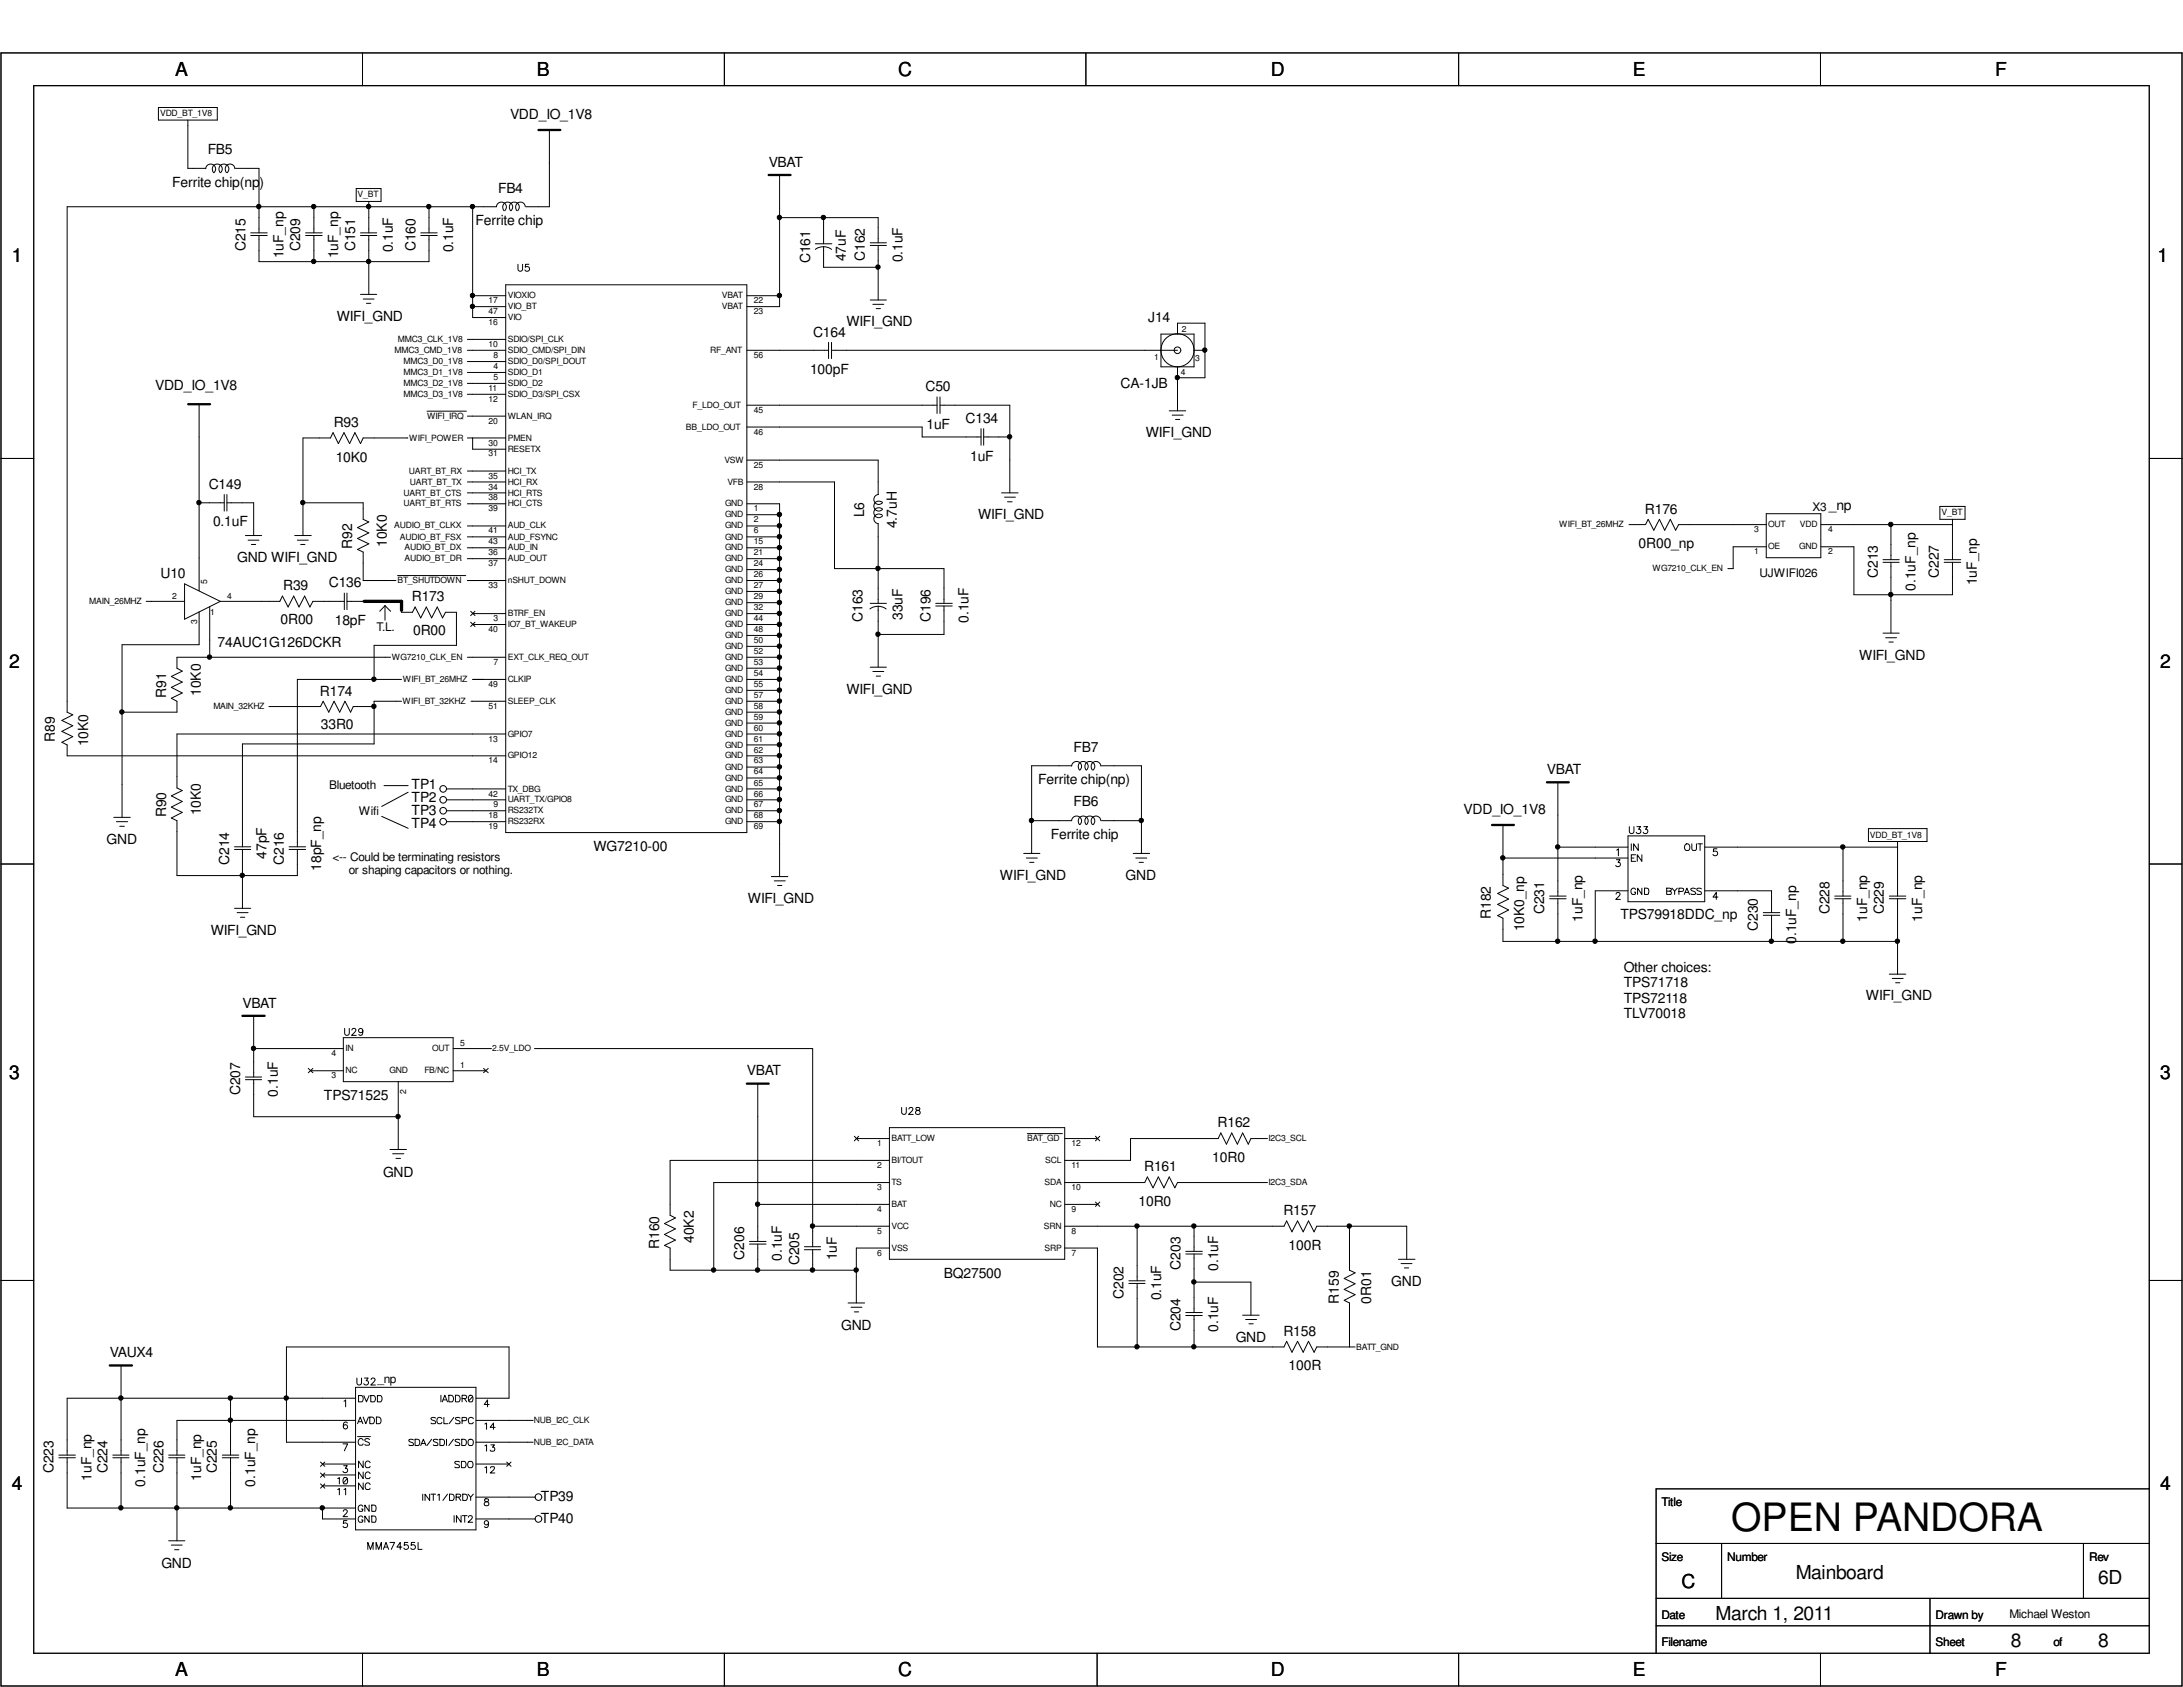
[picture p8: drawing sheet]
<svg xmlns="http://www.w3.org/2000/svg" width="279mm" height="216mm" viewBox="0 0 279 216" stroke-linecap="round" stroke-linejoin="round" font-family="sans-serif">
<defs><g id="words">
<text font-size="5" x="221.6" y="195.9">OPEN PANDORA</text>
<g font-size="2.5">
<text x="22.4" y="9.7">A</text>
<text x="68.7" y="9.7">B</text>
<text x="114.9" y="9.7">C</text>
<text x="162.6" y="9.7">D</text>
<text x="209" y="9.7">E</text>
<text x="255.4" y="9.7">F</text>
<text x="1.5" y="33.5">1</text>
<text x="276.1" y="33.5">1</text>
<text x="1.2" y="85.4">2</text>
<text x="276.5" y="85.4">2</text>
<text x="1.2" y="138">3</text>
<text x="276.5" y="138">3</text>
<text x="1.5" y="190.6">4</text>
<text x="276.5" y="190.6">4</text>
<text x="215.2" y="203.3">C</text>
<text x="229.8" y="202.1">Mainboard</text>
<text x="268.6" y="202.8">6D</text>
<text x="219.6" y="207.3">March 1, 2011</text>
<text x="22.4" y="214.5">A</text>
<text x="68.7" y="214.5">B</text>
<text x="114.9" y="214.5">C</text>
<text x="162.6" y="214.5">D</text>
<text x="209" y="214.5">E</text>
<text x="255.4" y="214.5">F</text>
<text x="257.3" y="210.8">8</text>
<text x="268.6" y="210.8">8</text>
</g>
<g font-size="1.8">
<text x="65.3" y="15.2">VDD_IO_1V8</text>
<text x="22.1" y="23.9">Ferrite chip(np)</text>
<text x="26.6" y="19.7">FB5</text>
<text x="98.4" y="21.3">VBAT</text>
<text x="60.9" y="28.8">Ferrite chip</text>
<text x="63.8" y="24.6">FB4</text>
<text x="31.4" y="32.1" transform="rotate(-90 31.4 32.1)">C215</text>
<text x="36.3" y="33.1" transform="rotate(-90 36.3 33.1)">1uF_np</text>
<text x="38.4" y="32.1" transform="rotate(-90 38.4 32.1)">C209</text>
<text x="43.3" y="33.1" transform="rotate(-90 43.3 33.1)">1uF_np</text>
<text x="45.5" y="32.1" transform="rotate(-90 45.5 32.1)">C151</text>
<text x="50.3" y="32.3" transform="rotate(-90 50.3 32.3)">0.1uF</text>
<text x="53.2" y="32.1" transform="rotate(-90 53.2 32.1)">C160</text>
<text x="58" y="32.3" transform="rotate(-90 58 32.3)">0.1uF</text>
<text x="103.7" y="33.7" transform="rotate(-90 103.7 33.7)">C161</text>
<text x="108.2" y="33.4" transform="rotate(-90 108.2 33.4)">47uF</text>
<text x="110.7" y="33.4" transform="rotate(-90 110.7 33.4)">C162</text>
<text x="115.5" y="33.6" transform="rotate(-90 115.5 33.6)">0.1uF</text>
<text x="43.1" y="41.1">WIFI_GND</text>
<text x="108.3" y="41.7">WIFI_GND</text>
<text x="146.9" y="41.2">J14</text>
<text x="103.7" y="47.9">100pF</text>
<text x="104.1" y="43.1">C164</text>
<text x="19.9" y="49.9">VDD_IO_1V8</text>
<text x="118.4" y="50.1">C50</text>
<text x="143.4" y="49.6">CA-1JB</text>
<text x="42.7" y="54.7">R93</text>
<text x="43" y="59.1">10K0</text>
<text x="118.6" y="54.9">1uF</text>
<text x="123.6" y="54.1">C134</text>
<text x="124.2" y="59">1uF</text>
<text x="146.6" y="55.9">WIFI_GND</text>
<text x="26.7" y="62.6">C149</text>
<text x="210.5" y="65.7">R176</text>
<text x="234.1" y="65.3">_np</text>
<text x="27.3" y="67.4">0.1uF</text>
<text x="30.4" y="71.9">GND WIFI_GND</text>
<text x="45.1" y="70.2" transform="rotate(-90 45.1 70.2)">R92</text>
<text x="49.5" y="70" transform="rotate(-90 49.5 70)">10K0</text>
<text x="110.6" y="66.2" transform="rotate(-90 110.6 66.2)">L6</text>
<text x="114.8" y="67.6" transform="rotate(-90 114.8 67.6)">4.7uH</text>
<text x="125.2" y="66.5">WIFI_GND</text>
<text x="209.7" y="70.1">0R00_np</text>
<text x="20.5" y="73.9">U10</text>
<text x="36.2" y="75.6">R39</text>
<text x="42.1" y="75.2">C136</text>
<text x="52.7" y="77">R173</text>
<text x="240.3" y="74" transform="rotate(-90 240.3 74)">C213</text>
<text x="245.2" y="75.6" transform="rotate(-90 245.2 75.6)">0.1uF_np</text>
<text x="248.2" y="74" transform="rotate(-90 248.2 74)">C227</text>
<text x="253" y="74.9" transform="rotate(-90 253 74.9)">1uF_np</text>
<text x="27.9" y="82.8">74AUC1G126DCKR</text>
<text x="35.9" y="79.8">0R00</text>
<text x="42.8" y="80">18pF</text>
<text x="52.9" y="81.2">0R00</text>
<text x="110.4" y="79.6" transform="rotate(-90 110.4 79.6)">C163</text>
<text x="115.5" y="79.3" transform="rotate(-90 115.5 79.3)">33uF</text>
<text x="119.1" y="79.6" transform="rotate(-90 119.1 79.6)">C196</text>
<text x="124" y="79.7" transform="rotate(-90 124 79.7)">0.1uF</text>
<text x="21.3" y="89.3" transform="rotate(-90 21.3 89.3)">R91</text>
<text x="25.7" y="89.1" transform="rotate(-90 25.7 89.1)">10K0</text>
<text x="40.9" y="89">R174</text>
<text x="108.3" y="88.8">WIFI_GND</text>
<text x="238" y="84.4">WIFI_GND</text>
<text x="7" y="94.9" transform="rotate(-90 7 94.9)">R89</text>
<text x="11.3" y="95.5" transform="rotate(-90 11.3 95.5)">10K0</text>
<text x="41.1" y="93.3">33R0</text>
<text x="52.7" y="101">TP1</text>
<text x="132.9" y="100.3">Ferrite chip(np)</text>
<text x="137.4" y="96.2">FB7</text>
<text x="198" y="99.1">VBAT</text>
<text x="13.6" y="108">GND</text>
<text x="21.3" y="104.6" transform="rotate(-90 21.3 104.6)">R90</text>
<text x="25.7" y="104.4" transform="rotate(-90 25.7 104.4)">10K0</text>
<text x="52.7" y="104.3">TP3</text>
<text x="52.7" y="102.7">TP2</text>
<text x="52.7" y="106">TP4</text>
<text x="134.5" y="107.4">Ferrite chip</text>
<text x="137.4" y="103.2">FB6</text>
<text x="187.3" y="104.2">VDD_IO_1V8</text>
<text x="29.3" y="110.7" transform="rotate(-90 29.3 110.7)">C214</text>
<text x="34.1" y="109.9" transform="rotate(-90 34.1 109.9)">47pF</text>
<text x="36.3" y="110.7" transform="rotate(-90 36.3 110.7)">C216</text>
<text x="41.1" y="111.4" transform="rotate(-90 41.1 111.4)">18pF_np</text>
<text x="75.9" y="109">WG7210-00</text>
<text x="128" y="112.6">WIFI_GND</text>
<text x="144.1" y="112.6">GND</text>
<text x="27" y="119.6">WIFI_GND</text>
<text x="95.7" y="115.5">WIFI_GND</text>
<text x="190.8" y="117.6" transform="rotate(-90 190.8 117.6)">R182</text>
<text x="195.1" y="119.2" transform="rotate(-90 195.1 119.2)">10K0_np</text>
<text x="197.7" y="117" transform="rotate(-90 197.7 117)">C231</text>
<text x="202.5" y="117.9" transform="rotate(-90 202.5 117.9)">1uF_np</text>
<text x="207.4" y="117.6">TPS79918DDC_np</text>
<text x="225" y="119.1" transform="rotate(-90 225 119.1)">C230</text>
<text x="234.1" y="117" transform="rotate(-90 234.1 117)">C228</text>
<text x="239" y="117.9" transform="rotate(-90 239 117.9)">1uF_np</text>
<text x="241.1" y="117" transform="rotate(-90 241.1 117)">C229</text>
<text x="246" y="117.9" transform="rotate(-90 246 117.9)">1uF_np</text>
<text x="207.8" y="124.3">Other choices:</text>
<text x="229.9" y="120.8" transform="rotate(-90 229.9 120.8)">0.1uF_np</text>
<text x="31" y="128.9">VBAT</text>
<text x="207.8" y="126.3">TPS71718</text>
<text x="207.8" y="128.3">TPS72118</text>
<text x="207.8" y="130.3">TLV70018</text>
<text x="238.8" y="128">WIFI_GND</text>
<text x="95.6" y="137.6">VBAT</text>
<text x="30.7" y="140.2" transform="rotate(-90 30.7 140.2)">C207</text>
<text x="35.6" y="140.3" transform="rotate(-90 35.6 140.3)">0.1uF</text>
<text x="41.4" y="140.8">TPS71525</text>
<text x="146.4" y="149.9">R161</text>
<text x="155.2" y="148.7">10R0</text>
<text x="155.8" y="144.3">R162</text>
<text x="49" y="150.6">GND</text>
<text x="145.7" y="154.3">10R0</text>
<text x="164.3" y="155.5">R157</text>
<text x="84.4" y="159.8" transform="rotate(-90 84.4 159.8)">R160</text>
<text x="88.8" y="159" transform="rotate(-90 88.8 159)">40K2</text>
<text x="95.2" y="161.2" transform="rotate(-90 95.2 161.2)">C206</text>
<text x="100.1" y="161.4" transform="rotate(-90 100.1 161.4)">0.1uF</text>
<text x="102.3" y="161.9" transform="rotate(-90 102.3 161.9)">C205</text>
<text x="107.1" y="161.3" transform="rotate(-90 107.1 161.3)">1uF</text>
<text x="164.9" y="159.9">100R</text>
<text x="120.8" y="163.5">BQ27500</text>
<text x="143.8" y="166.2" transform="rotate(-90 143.8 166.2)">C202</text>
<text x="148.6" y="166.4" transform="rotate(-90 148.6 166.4)">0.1uF</text>
<text x="151.1" y="162.5" transform="rotate(-90 151.1 162.5)">C203</text>
<text x="155.9" y="162.6" transform="rotate(-90 155.9 162.6)">0.1uF</text>
<text x="171.4" y="166.8" transform="rotate(-90 171.4 166.8)">R159</text>
<text x="175.5" y="166.8" transform="rotate(-90 175.5 166.8)">0R01</text>
<text x="178.1" y="164.6">GND</text>
<text x="14.1" y="173.7">VAUX4</text>
<text x="107.7" y="170.3">GND</text>
<text x="151.1" y="170.3" transform="rotate(-90 151.1 170.3)">C204</text>
<text x="155.9" y="170.5" transform="rotate(-90 155.9 170.5)">0.1uF</text>
<text x="158.2" y="171.8">GND</text>
<text x="164.3" y="170.9">R158</text>
<text x="164.9" y="175.4">100R</text>
<text x="6.9" y="188.6" transform="rotate(-90 6.9 188.6)">C223</text>
<text x="11.7" y="189.5" transform="rotate(-90 11.7 189.5)">1uF_np</text>
<text x="13.8" y="188.6" transform="rotate(-90 13.8 188.6)">C224</text>
<text x="18.6" y="190.2" transform="rotate(-90 18.6 190.2)">0.1uF_np</text>
<text x="20.9" y="188.6" transform="rotate(-90 20.9 188.6)">C226</text>
<text x="25.7" y="189.5" transform="rotate(-90 25.7 189.5)">1uF_np</text>
<text x="27.8" y="188.6" transform="rotate(-90 27.8 188.6)">C225</text>
<text x="32.6" y="190.2" transform="rotate(-90 32.6 190.2)">0.1uF_np</text>
<text x="69.2" y="192.1">TP39</text>
<text x="69.2" y="194.9">TP40</text>
<text x="20.7" y="200.7">GND</text>
</g>
<g font-size="1.5">
<text x="232" y="65.4">X3</text>
<text x="225.2" y="73.8">UJWIFI026</text>
<text x="48.2" y="80.8">T.L.</text>
<text x="42.1" y="100.9">Bluetooth</text>
<text x="45.9" y="104.3">Wifi</text>
<text x="42.5" y="110.2">&lt;-- Could be terminating resistors</text>
<text x="44.7" y="111.8">or shaping capacitors or nothing.</text>
<text x="48.3" y="177">_np</text>
<text x="212.6" y="192.8">Title</text>
<text x="212.6" y="199.8">Size</text>
<text x="221.1" y="199.8">Number</text>
<text x="267.4" y="199.8">Rev</text>
<text x="212.6" y="207.2">Date</text>
<text x="247.7" y="207.2">Drawn by</text>
<text x="257.2" y="207.1">Michael Weston</text>
<text x="212.6" y="210.7">Filename</text>
<text x="247.7" y="210.7">Sheet</text>
<text x="262.8" y="210.7">of</text>
</g>
<g font-size="1.1">
<text x="20.5" y="14.9">VDD_BT_1V8</text>
<text x="45.8" y="25.3">V_BT</text>
<text x="62.5" y="40.2">47</text>
<text x="62.5" y="41.6">16</text>
<text x="62.5" y="38.8">17</text>
<text x="65" y="39.6">VIO_BT</text>
<text x="65" y="41">VIO</text>
<text x="65" y="38.2">VIOXIO</text>
<text x="92.4" y="39.6">VBAT</text>
<text x="92.4" y="38.2">VBAT</text>
<text x="96.5" y="40.2">23</text>
<text x="96.5" y="38.8">22</text>
<text x="50.5" y="45.2">MMC3_CMD_1V8</text>
<text x="50.9" y="43.8">MMC3_CLK_1V8</text>
<text x="51.6" y="46.6">MMC3_D0_1V8</text>
<text x="62.5" y="44.4">10</text>
<text x="63.2" y="47.2">4</text>
<text x="63.2" y="45.8">8</text>
<text x="65" y="46.6">SDIO_D0/SPI_DOUT</text>
<text x="65" y="45.2">SDIO_CMD/SPI_DIN</text>
<text x="65" y="43.8">SDIO/SPI_CLK</text>
<text x="90.9" y="45.2">RF_ANT</text>
<text x="96.5" y="45.8">56</text>
<text x="147.7" y="46.1">1</text>
<text x="151.3" y="42.5">2</text>
<text x="153" y="46.2">3</text>
<text x="51.6" y="49.4">MMC3_D2_1V8</text>
<text x="51.6" y="48">MMC3_D1_1V8</text>
<text x="51.6" y="50.8">MMC3_D3_1V8</text>
<text x="54.7" y="53.6">WIFI_IRQ</text>
<text x="62.5" y="50">11</text>
<text x="62.5" y="51.4">12</text>
<text x="63.2" y="48.6">5</text>
<text x="65" y="48">SDIO_D1</text>
<text x="65" y="53.6">WLAN_IRQ</text>
<text x="65" y="49.4">SDIO_D2</text>
<text x="65" y="50.8">SDIO_D3/SPI_CSX</text>
<text x="88.6" y="52.2">F_LDO_OUT</text>
<text x="96.5" y="52.8">45</text>
<text x="151.1" y="48">4</text>
<text x="52.4" y="56.4">WIFI_POWER</text>
<text x="62.5" y="57">30</text>
<text x="62.5" y="58.4">31</text>
<text x="62.5" y="54.2">20</text>
<text x="65" y="56.4">PMEN</text>
<text x="65" y="57.8">RESETX</text>
<text x="87.8" y="55">BB_LDO_OUT</text>
<text x="92.7" y="59.2">VSW</text>
<text x="96.5" y="59.9">25</text>
<text x="96.5" y="55.6">46</text>
<text x="51.6" y="64.8">UART_BT_RTS</text>
<text x="51.6" y="63.4">UART_BT_CTS</text>
<text x="52.3" y="60.6">UART_BT_RX</text>
<text x="52.5" y="62">UART_BT_TX</text>
<text x="62.5" y="65.4">39</text>
<text x="62.5" y="61.3">35</text>
<text x="62.5" y="64.1">38</text>
<text x="62.5" y="62.7">34</text>
<text x="65" y="64.8">HCI_CTS</text>
<text x="65" y="60.6">HCI_TX</text>
<text x="65" y="63.4">HCI_RTS</text>
<text x="65" y="62">HCI_RX</text>
<text x="92.8" y="64.8">GND</text>
<text x="93.1" y="62">VFB</text>
<text x="96.5" y="65.4">1</text>
<text x="96.5" y="62.7">28</text>
<text x="248.5" y="66">V_BT</text>
<text x="50.5" y="67.6">AUDIO_BT_CLKX</text>
<text x="51.2" y="69">AUDIO_BT_FSX</text>
<text x="51.8" y="70.4">AUDIO_BT_DX</text>
<text x="51.8" y="71.8">AUDIO_BT_DR</text>
<text x="62.5" y="69.7">43</text>
<text x="62.5" y="68.2">41</text>
<text x="62.5" y="71.1">36</text>
<text x="65" y="69">AUD_FSYNC</text>
<text x="65" y="71.8">AUD_OUT</text>
<text x="65" y="67.6">AUD_CLK</text>
<text x="65" y="70.4">AUD_IN</text>
<text x="92.8" y="69">GND</text>
<text x="92.8" y="71.8">GND</text>
<text x="92.8" y="67.6">GND</text>
<text x="92.8" y="70.4">GND</text>
<text x="92.8" y="66.2">GND</text>
<text x="96.5" y="69.7">15</text>
<text x="96.5" y="68.2">6</text>
<text x="96.5" y="71.1">21</text>
<text x="96.5" y="66.8">2</text>
<text x="199.6" y="67.5">WIFI_BT_26MHZ</text>
<text x="224.5" y="70.9">1</text>
<text x="224.5" y="68.1">3</text>
<text x="226.3" y="70.3">OE</text>
<text x="226.3" y="67.5">OUT</text>
<text x="230.3" y="70.3">GND</text>
<text x="230.4" y="67.5">VDD</text>
<text x="234" y="70.9">2</text>
<text x="234" y="68.1">4</text>
<text x="11.4" y="77.3">MAIN_26MHZ</text>
<text x="22.1" y="76.7">2</text>
<text x="26.5" y="74.7" transform="rotate(-90 26.5 74.7)">5</text>
<text x="29.1" y="76.7">4</text>
<text x="50.9" y="74.6">BT_SHUTDOWN</text>
<text x="62.5" y="72.5">37</text>
<text x="62.5" y="75.3">33</text>
<text x="65" y="74.6">nSHUT_DOWN</text>
<text x="92.8" y="77.4">GND</text>
<text x="92.8" y="73.2">GND</text>
<text x="92.8" y="76">GND</text>
<text x="92.8" y="74.6">GND</text>
<text x="96.5" y="73.9">26</text>
<text x="96.5" y="76.7">29</text>
<text x="96.5" y="75.3">27</text>
<text x="96.5" y="72.5">24</text>
<text x="211.5" y="73.1">WG7210_CLK_EN</text>
<text x="25.2" y="79.8" transform="rotate(-90 25.2 79.8)">3</text>
<text x="26.9" y="78.7">1</text>
<text x="62.5" y="80.9">40</text>
<text x="63.2" y="79.5">3</text>
<text x="65" y="78.9">BTRF_EN</text>
<text x="65" y="80.3">IO7_BT_WAKEUP</text>
<text x="92.8" y="81.7">GND</text>
<text x="92.8" y="80.3">GND</text>
<text x="92.8" y="78.9">GND</text>
<text x="92.8" y="83.1">GND</text>
<text x="96.5" y="82.3">50</text>
<text x="96.5" y="78.1">32</text>
<text x="96.5" y="80.9">48</text>
<text x="96.5" y="79.5">44</text>
<text x="96.5" y="83.7">52</text>
<text x="50.2" y="84.5">WG7210_CLK_EN</text>
<text x="51.6" y="87.2">WIFI_BT_26MHZ</text>
<text x="62.5" y="87.9">49</text>
<text x="63.2" y="85.1">7</text>
<text x="65" y="84.5">EXT_CLK_REQ_OUT</text>
<text x="65" y="87.2">CLKIP</text>
<text x="92.8" y="85.9">GND</text>
<text x="92.8" y="88.7">GND</text>
<text x="92.8" y="84.5">GND</text>
<text x="92.8" y="87.2">GND</text>
<text x="96.5" y="86.5">54</text>
<text x="96.5" y="89.3">57</text>
<text x="96.5" y="85.1">53</text>
<text x="96.5" y="87.9">55</text>
<text x="27.3" y="90.8">MAIN_32KHZ</text>
<text x="51.5" y="90.1">WIFI_BT_32KHZ</text>
<text x="62.5" y="94.9">13</text>
<text x="62.5" y="90.7">51</text>
<text x="65" y="94.3">GPIO7</text>
<text x="65" y="90.1">SLEEP_CLK</text>
<text x="92.8" y="94.3">GND</text>
<text x="92.8" y="90.1">GND</text>
<text x="92.8" y="92.9">GND</text>
<text x="92.8" y="95.7">GND</text>
<text x="92.8" y="91.5">GND</text>
<text x="96.5" y="94.9">61</text>
<text x="96.5" y="90.7">58</text>
<text x="96.5" y="93.5">60</text>
<text x="96.5" y="92.1">59</text>
<text x="62.5" y="101.9">42</text>
<text x="62.5" y="97.7">14</text>
<text x="65" y="101.3">TX_DBG</text>
<text x="65" y="97.1">GPIO12</text>
<text x="92.8" y="98.5">GND</text>
<text x="92.8" y="101.3">GND</text>
<text x="92.8" y="97.1">GND</text>
<text x="92.8" y="99.9">GND</text>
<text x="96.5" y="99.1">64</text>
<text x="96.5" y="101.9">66</text>
<text x="96.5" y="97.7">63</text>
<text x="96.5" y="96.3">62</text>
<text x="96.5" y="100.5">65</text>
<text x="62.5" y="106.1">19</text>
<text x="62.5" y="104.7">18</text>
<text x="63.2" y="103.3">9</text>
<text x="65" y="102.7">UART_TX/GPIO8</text>
<text x="65" y="105.5">RS232RX</text>
<text x="65" y="104.1">RS232TX</text>
<text x="92.8" y="102.7">GND</text>
<text x="92.8" y="105.5">GND</text>
<text x="92.8" y="104.1">GND</text>
<text x="96.5" y="103.3">67</text>
<text x="96.5" y="106.1">69</text>
<text x="96.5" y="104.7">68</text>
<text x="239.3" y="107.2">VDD_BT_1V8</text>
<text x="42.4" y="135.2">4</text>
<text x="42.4" y="138">3</text>
<text x="44.2" y="134.5">IN</text>
<text x="44.2" y="137.3">NC</text>
<text x="49.9" y="137.3">GND</text>
<text x="54.3" y="137.3">FB/NC</text>
<text x="55.3" y="134.5">OUT</text>
<text x="58.9" y="133.9">5</text>
<text x="58.9" y="136.7">1</text>
<text x="63" y="134.5">2.5V_LDO</text>
<text x="52" y="140" transform="rotate(-90 52 140)">2</text>
<text x="112.3" y="146.7">1</text>
<text x="112.3" y="149.5">2</text>
<text x="114.1" y="146">BATT_LOW</text>
<text x="114.1" y="148.8">BI/TOUT</text>
<text x="131.5" y="146">BAT_GD</text>
<text x="133.8" y="148.8">SCL</text>
<text x="137.2" y="146.7">12</text>
<text x="137.2" y="149.5">11</text>
<text x="162.3" y="146">I2C3_SCL</text>
<text x="112.3" y="155.1">4</text>
<text x="112.3" y="152.3">3</text>
<text x="114.1" y="154.5">BAT</text>
<text x="114.1" y="151.6">TS</text>
<text x="133.7" y="151.6">SDA</text>
<text x="134.4" y="154.5">NC</text>
<text x="137.2" y="155.1">9</text>
<text x="137.2" y="152.3">10</text>
<text x="162.3" y="151.6">I2C3_SDA</text>
<text x="112.3" y="157.9">5</text>
<text x="112.3" y="160.7">6</text>
<text x="114.1" y="157.3">VCC</text>
<text x="114.1" y="160.1">VSS</text>
<text x="133.6" y="157.3">SRN</text>
<text x="133.7" y="160.1">SRP</text>
<text x="137.2" y="157.9">8</text>
<text x="137.2" y="160.7">7</text>
<text x="173.6" y="172.7">BATT_GND</text>
<text x="68.3" y="182.1">NUB_I2C_CLK</text>
<text x="68.3" y="184.9">NUB_I2C_DATA</text>
</g>
</g></defs>
<g fill="none" stroke="#000" stroke-width=".13">
<path d="M.1 6.8h279.2v209h-279.2zM4.3 11h270.8v200.6h-270.8zM20.3 13.8h7.5v1.6h-7.5zM24 15.4v6.1h2.3M46.4 6.8v4.2M70.3 16.6v9.9h-3M92.7 6.8v4.2M139 6.8v4.2M186.7 6.8v4.2M233 6.8v4.2M26.3 21.6a.63 .63 0 0 1 .9-.5 .63 .63 0 0 1 .2 1M27.3 22.1a.64 .64 0 0 1 0-.9 .64 .64 0 0 1 .9 0 .64 .64 0 0 1 0 .9"/>
<path d="M28.2 22.1a.64 .64 0 0 1 0-.9 .64 .64 0 0 1 .9 0 .64 .64 0 0 1 0 .9M30.1 21.6a.63 .63 0 0 0-.9-.5 .63 .63 0 0 0-.2 1M30.1 21.5h3v8.3M32.1 30.1h2.1M32.1 29.8h2.1M33.1 30.1v3.4h21.8v-3.4M39.1 30.1h2.1M39.1 29.8h2.1M40.2 26.5v3.3M40.2 30.1v3.4M45.6 24.1h3.2v1.7h-3.2zM46.1 30.1h2.1"/>
<path d="M46.1 29.8h2.1M46.1 37.7h2.1M46.5 38.3h1.4M46.9 38.8h.6M47.2 25.8v4M47.2 30.1v7.6M53.8 30.1h2.2M53.8 29.8h2.2M54.9 26.5v3.3M60.5 26.5v14.1h4.2M60.5 39.2h4.2M60.5 37.8h4.2"/>
<path d="M64.5 27a.64 .64 0 0 1 0-.9 .64 .64 0 0 1 .9 0 .64 .64 0 0 1 0 .9M64.6 27a.64 .64 0 0 0-.1-1.1 .64 .64 0 0 0-1 .6h-54.9v64.6l.7 .4-1.4 .7 1.4 .7-1.4 .7 1.4 .7-1.4 .7 .7 .3v1.4h56.1M64.7 36.4h30.9v70.2h-30.9zM65.4 27a.64 .64 0 0 1 0-.9 .64 .64 0 0 1 .9 0 .64 .64 0 0 1 0 .9M66.3 33.8v.7l.2 .2 .3-.1 .1-.8M67.2 26.5a.63 .63 0 0 0-.9-.6 .63 .63 0 0 0-.1 1.1M67.7 33.8h-.4l-.1 .4a.31 .31 0 0 1 .5 0 .31 .31 0 0 1-.1 .5 .31 .31 0 0 1-.4-.2M95.6 37.8h4.2M99.8 22.4v16.8h-4.2M99.8 27.9h12.6v3.2M104.4 31.9a1.76 1.76 0 0 1 2 0M104.4 31.2h2.1"/>
<path d="M105.4 27.9v3.3M105.4 31.5v2.7h7M111.4 31.4h2.1M111.4 31.1h2.1M111.4 38.4h2.1M111.7 38.9h1.4M112.1 39.5h.6M112.4 31.4v7M.1 58.7h4.2M25.5 51.7v23.9M52.2 56h-5.7l-.4 .8-.7-1.4-.7 1.4-.7-1.4-.7 1.4-.7-1.4-.3 .6h-3.5v12.5M54.7 52.6h5"/>
<path d="M59.8 56h4.9M59.8 53.3h4.9M59.8 49.1h4.9M59.8 47.7h4.9M59.8 43.4h4.9M59.8 44.8h4.9M59.8 46.3h4.9M59.8 50.5h4.9M60.5 56v1.5h4.2M95.6 54.7h22.4v1.2h7.6M95.6 44.8h10.4M95.6 58.9h16.8v4.4"/>
<path d="M95.6 51.9h24.3M106 43.8v2.1M106.4 44.8h44.3M106.4 43.8v2.1M119.9 50.8v2.1M120.3 51.9h8.9v11.2M120.3 50.8v2.1M125.6 54.9v2.1M125.9 55.9h3.3M125.9 54.9v2.1M148.6 42.8h4.2v4.1h-4.2zM149.6 52.6h2.2"/>
<path d="M150 53.1h1.4M150.5 53.7h.5M150.7 42.8v-1.4h3.5v6.9h-3.5M150.7 46.9v5.7M152.8 44.8h1.4M275.1 58.7h4.2M18.7 77h4.9M23.6 74.7l4.6 2.3-4.6 2.2zM25.5 64.3h3.2M25.5 78.3v4.2h-9.9v22.1M26.8 77.7v6.4M28.2 77h7.6l.4-.7 .7 1.4 .7-1.4 .7 1.4 .7-1.4 .7 1.4 .3-.7h4.1"/>
<path d="M28.7 63.3v2.1M29 64.3h3.5v4.2M29 63.3v2.1M31.4 68.5h2.1M31.7 69.1h1.4M32.2 69.7h.5M37.7 68.5h2.1M38.1 69.1h1.4M38.5 69.7h.5M38.8 64.3h7.7v2.2l.7 .3-1.4 .7 1.4 .7-1.4 .7 1.4 .7-1.4 .7 .7 .4v3.6h4.2M44.1 75.9v2.1M44.4 77h7v1.4h1.4l.3-.7 .7 1.4 .8-1.4 .6 1.4 .8-1.4 .6 1.4 .4-.7h1.4v4.2h-10.5v4.4"/>
<path d="M44.4 75.9v2.1M49.3 77.5l-.7 .7M49.3 77.5l.7 .7M49.3 77.5v1.9M50.9 73.7h8.7M59.8 74.3h4.9M59.8 70.1h4.9M59.8 68.7h4.9M59.8 64.5h4.9M59.8 60.3h4.9M59.8 61.7h4.9M59.8 71.5h4.9"/>
<path d="M59.8 63.1h4.9M59.8 67.3h4.9M60.2 78.2l.6 .6M60.2 79.6l.6 .6M60.5 78.5h4.2M60.5 79.9h4.2M60.8 78.2l-.6 .6M60.8 79.6l-.6 .6M95.6 74.3h4.2M95.6 61.7h11.2v11.1h14v4.4M95.6 70.1h4.2M95.6 68.7h4.2"/>
<path d="M95.6 64.5h4.2v47.7M95.6 71.5h4.2M95.6 67.3h4.2M95.6 77.1h4.2M95.6 72.9h4.2M95.6 78.5h4.2M95.6 79.9h4.2M95.6 75.7h4.2M95.6 65.9h4.2M111.3 77.9a1.76 1.76 0 0 1 2.1 0M111.4 77.2h2.1M112.4 67.1v10.1"/>
<path d="M112.4 77.6v7.8M112.4 63.3a.63 .63 0 0 0-.5 .9 .63 .63 0 0 0 1 .1M112.9 66a.63 .63 0 0 0-1 .1 .63 .63 0 0 0 .5 .9M112.9 65.2a.64 .64 0 0 0-.9-.1 .64 .64 0 0 0 0 1 .64 .64 0 0 0 .9-.1M112.9 64.3a.64 .64 0 0 0-.9 0 .64 .64 0 0 0 0 .9 .64 .64 0 0 0 .9 0M119.8 77.6h2.1M119.8 77.2h2.1M120.8 77.6v3.6h-8.4M128.2 63.1h2.1M128.6 63.6h1.4M128.9 64.2h.6M208.5 67.1h2.1l.3-.6 .8 1.4 .7-1.4 .7 1.4 .7-1.4 .7 1.4 .3-.8h11.3"/>
<path d="M226.1 70h-4.3v2.8h-.7M226.1 65.7h6.9v5.7h-6.9zM233 70h4.3v6.1h12.6v-4.1M233 67.1h16.9M241 72h2.1M241 71.6h2.1M242 67.1v4.5M242 72v9M248.3 64.8h3.2v1.7h-3.2zM248.8 72h2.2M248.8 71.6h2.2M249.9 66.5v5.1"/>
<path d="M34.4 90.4h6.6l.4-.7 .7 1.4 .7-1.4 .7 1.4 .7-1.4 .7 1.4 .3-.7h2.7M50 84.1h-27.4v1.4l.7 .4-1.4 .7 1.4 .7-1.4 .7 1.4 .7-1.4 .7 .7 .3v1.4h-7M51.4 89.7h-3.5v5.5h-16.9v13.2M51.4 87h-13.3v21.4M59.8 84.1h4.9M60.3 89.7h4.4M60.5 87h4.2M64.7 93.9h-42.1v6.9l.7 .4-1.4 .7 1.4 .7-1.4 .7 1.4 .7-1.4 .7 .7 .3v7.1h15.5v-3.4M95.6 91.1h4.2M95.6 89.7h4.2M95.6 87h4.2M95.6 84.1h4.2"/>
<path d="M95.6 93.9h4.2M95.6 98.2h4.2M95.6 85.5h4.2M95.6 81.3h4.2M95.6 96.7h4.2M95.6 92.5h4.2M95.6 88.3h4.2M95.6 95.3h4.2M95.6 99.6h4.2M95.6 82.7h4.2M111.4 85.4h2.1M111.7 85.9h1.4"/>
<path d="M112.1 86.5h.6M137.2 98a.63 .63 0 0 1 .9-.5 .63 .63 0 0 1 .1 1.1M137.2 98h-5.2v11.2M138.2 98.6a.64 .64 0 0 1 0-1 .64 .64 0 0 1 .9 0 .64 .64 0 0 1 0 1M139 98.6a.64 .64 0 0 1 0-1 .64 .64 0 0 1 .9 0 .64 .64 0 0 1 0 1M140.9 98a.63 .63 0 0 0-.9-.5 .63 .63 0 0 0-.2 1.1M141 98h5.1v11.2M241 81h2.1M241.3 81.6h1.4M241.8 82.2h.5M.1 110.6h4.2M14.6 104.6h2.1"/>
<path d="M14.9 105.2h1.4M15.3 105.7h.6M30 108.7h2.1M30 108.4h2.1M30 116.2h2.1M30.4 116.8h1.3M30.8 117.4h.5M31 108.7v7.5M37 108.7h2.1M37 108.4h2.1M48.9 104.5l3.3 1.5M49.1 100.5h3.1"/>
<path d="M52.2 101.4l-3.3 1.8M57.1 103.8h7.6M57.1 102.4h7.6M57.1 105.2h7.6M57.1 101h7.6M95.6 103.8h4.2M95.6 102.4h4.2M95.6 105.2h4.2M95.6 101h4.2M98.7 112.2h2.1M99.1 112.7h1.4M99.5 113.3h.6"/>
<path d="M131 109.2h2.1M131.4 109.8h1.4M131.8 110.4h.5M132 105h5.2a.63 .63 0 0 1 .9-.5 .63 .63 0 0 1 .1 1M138.2 105.5a.64 .64 0 0 1 0-.9 .64 .64 0 0 1 .9 0 .64 .64 0 0 1 0 .9M139 105.5a.64 .64 0 0 1 0-.9 .64 .64 0 0 1 .9 0 .64 .64 0 0 1 0 .9M140.9 105a.63 .63 0 0 0-.9-.5 .63 .63 0 0 0-.2 1M141 105h5.1M145 109.2h2.2M145.4 109.8h1.4M145.8 110.4h.5M192.4 105.6v7.7l.7 .4-1.4 .6 1.4 .8-1.4 .6 1.4 .8-1.4 .7 .7 .3v3h50.5"/>
<path d="M192.4 109.8h16M198.3 115h2.1M198.3 114.7h2.1M199.4 100.1v14.6M199.4 115v5.5M199.4 108.4h9M206.8 114.4l.2-.2h.2l.1 .2-.1 .3-.4 .4h.6M206.9 110h.4l-.2 .4a.3 .3 0 0 1 .2 .4 .3 .3 0 0 1-.5-.1M206.9 108.8l.2-.2v.9M208.4 114h-4.2v6.5M208.4 107h9.8v8.4h-9.8zM208.5 105.8v.6l.3 .3 .3-.1v-.8"/>
<path d="M208.8 109.8h.3M208.8 108v.8M209.3 113.8a.31 .31 0 0 0-.3-.1 .31 .31 0 0 0-.3 .3l.1 .3 .1 .2h.4v-.3h-.1M209.3 109.4h-.5v.8h.5M209.5 105.8h.5l-.3 .3a.3 .3 0 0 1 .2 .5 .3 .3 0 0 1-.5-.1M209.7 108v.8l-.6-.8v.8M210.1 113.7v.8l-.5-.8v.8M210.1 109.4v.8l-.6-.8v.8M210.4 105.8h.5l-.3 .3a.3 .3 0 0 1 .2 .5 .3 .3 0 0 1-.5-.1M210.5 113.7h.3a.5 .5 0 0 1 .1 .8h-.4zM213.3 113.7h.6v.3h-.2l.2 .2-.1 .3h-.5zM213.3 114h.4"/>
<path d="M214 113.7l.3 .3v.5M214.7 113.7l-.4 .3M214.9 114.1l.5-.1 .1-.1-.1-.2h-.5v.8M215.6 114.5l.3-.8 .3 .8M215.7 108.1l.1-.1a.44 .44 0 0 1 .5 .3 .44 .44 0 0 1-.2 .5h-.3h-.1l-.1-.3zM215.7 114.2h.4M216.5 108v.6l.2 .2h.3h.1v-.8M217 113.7h-.2h-.4l.1 .3 .4 .1 .1 .2-.1 .2h-.4l-.1-.1M217.3 108h.6M217.6 108v.8M217.8 113.7h-.2h-.4l.1 .3 .4 .1 .1 .2-.1 .2h-.4l-.1-.1M218.2 114h8.5v2.8"/>
<path d="M218.2 108.4h24.7M219.8 108.6h-.5v.4a.31 .31 0 0 1 .5 0 .31 .31 0 0 1-.1 .5 .31 .31 0 0 1-.5-.2M219.9 114.8h-.7l.5-.6v.9M225.7 117.1h2.1M225.7 116.8h2.1M226.7 117.1v3.4M234.8 115h2.1M234.8 114.7h2.1M235.9 108.4v6.3M235.9 115v5.5M239.1 106h7.5v1.7h-7.5zM241.8 115h2.1"/>
<path d="M241.8 114.7h2.1M242.9 107.7v7M242.9 115v9.7M275.1 110.6h4.2M31.4 138.2h2.1M31.4 137.8h2.1M32.5 134.2h11.4M32.5 130v7.8M32.5 138.2v4.7h18.5M39.5 136.7l.5 .6M39.8 137h4.1M40 136.7l-.5 .6"/>
<path d="M43.9 132.8h14.1v5.6h-14.1zM44.1 131.6v.6l.3 .3 .3-.1v-.8M45 131.8l.2-.2 .3 .1 .1 .1-.2 .3-.4 .4h.6M46.4 131.9a.28 .28 0 0 1-.3 .2 .28 .28 0 0 1-.1-.4 .28 .28 0 0 1 .4 0v.2a.42 .42 0 0 1-.3 .6l-.2-.1M51 138.4v8.7M58 134.2h4.9M58 137h4.2M61.9 136.7l.6 .6M62.5 136.7l-.6 .6M68.4 134.2h35.6v25.4M97 138.7v20.2M241.8 124.7h2.1"/>
<path d="M242.2 125.2h1.4M242.6 125.8h.6M49.9 147.1h2.1M50.2 147.7h1.5M50.7 148.3h.6M95.9 159.2h2.1M95.9 158.9h2.1M97 159.2v3.4M97 154.1h16.8M103 159.9h2M103 159.6h2M104 159.9v2.7"/>
<path d="M104 156.9h9.8M109.3 145.4l.6 .6M109.6 145.7h4.2M109.9 145.4l-.6 .6M113.8 148.5h-28v7l.6 .4-1.4 .7 1.4 .7-1.4 .7 1.4 .7-1.4 .7 .8 .3v2.9h23.8M113.8 159.7h-4.2v7.1M113.8 151.3h-22.4v11.3M113.8 144.3h22.5v16.9h-22.5zM115.4 141.7v.7l.3 .2 .3-.1v-.8M116.3 141.9l.2-.2 .3 .1v.1l-.1 .3-.4 .4h.6M117.3 141.8v.2l.3 .2 .2 .1a.3 .3 0 0 1-.3 .3 .3 .3 0 0 1-.3-.3l.1-.1 .4-.2v-.1a.33 .33 0 0 0-.4-.1zM131.5 145.1h4.5"/>
<path d="M136.3 159.7h4.2v12.7h23.8l.4-.7 .7 1.4 .7-1.4 .7 1.4 .7-1.4 .7 1.4 .3-.7h4.9M136.3 156.9h28l.4-.6 .7 1.3 .7-1.3 .7 1.3 .7-1.3 .7 1.3 .3-.7h11.5v4.3M136.3 151.3h10.2l.4-.7 .7 1.4 .7-1.4 .7 1.4 .6-1.4 .8 1.4 .3-.7h11.5M136.3 145.7h4.2M136.3 154.1h4.2M140.2 153.8l.6 .6M140.2 145.4l.6 .6M140.8 153.8l-.6 .6M140.8 145.4l-.6 .6M145.5 156.9v7M152.8 156.9v3.2M162.2 145.7h-2.1l-.3 .7-.8-1.4-.6 1.4-.8-1.4-.6 1.4-.7-1.4-.4 .7h-11.2v2.8h-8.4"/>
<path d="M172.7 156.9v5.7l.7 .3-1.4 .7 1.4 .7-1.4 .7 1.4 .7-1.4 .7 .7 .4v5.6M.1 163.9h4.2M15.5 174.8v11.4M29.5 178.9v7.3M44 179.3l.2-.1v.8M45.5 178.9h-36.9v7.3M45.5 177.5h15.4v18.3h-15.4zM45.7 176.4v.6l.2 .2 .3-.1 .1-.7M45.9 178.6h.4l.1 .1 .1 .4-.2 .3h-.4zM46.6 178.6l.3 .8 .3-.8M46.7 176.4h.4l-.2 .3a.3 .3 0 0 1 .2 .5 .3 .3 0 0 1-.5-.1M47.5 178.6h.4l.1 .1v.4l-.1 .3h-.4z"/>
<path d="M47.5 176.6l.2-.2h.2l.1 .1-.1 .3-.4 .4h.5M48.3 178.6h.4l.1 .1 .1 .4-.2 .3h-.4zM56.4 178.6v.8M56.6 179.4l.3-.8 .4 .8M56.7 179.2h.4M57.4 178.6h.3a.5 .5 0 0 1 .2 .8h-.5zM58.3 178.6h.3a.5 .5 0 0 1 .1 .8h-.4zM59.1 179l.5-.1 .1-.1v-.2h-.6v.8M59.4 179l.3 .4M60.1 178.6a.29 .29 0 0 1 .4 .1v.6l-.1 .1h-.3l-.2-.3zM60.5 178.7l-.5 .6M60.9 178.9h4.3v-6.5h-28.5v12.2h8.8"/>
<path d="M62.6 179.7h-.6l.4-.5v.8M108.5 166.8h2.2M108.9 167.3h1.4M109.3 167.9h.6M144.5 164.3h2.1M144.5 163.9h2.1M145.5 164.3v8.1M151.8 160.5h2.1M151.8 160.1h2.1M151.8 168.4h2.1M151.8 168h2.1M152.8 160.5v7.5"/>
<path d="M152.8 168.4v4M152.8 164.1h7.3v4.2M159 168.3h2.2M159.4 168.9h1.4M159.9 169.4h.5M179 161.2h2.1M179.3 161.7h1.4M179.7 162.3h.6M275.1 163.9h4.2M7.5 186.6h2.2M7.5 186.2h2.2M8.6 186.6v6.4h36.9"/>
<path d="M14.4 186.6h2.1M14.4 186.2h2.1M15.5 186.6v6.4M21.6 197.2h2.1M21.6 186.6h2.1M21.6 186.2h2.1M21.9 197.7h1.4M22.4 198.3h.5M22.6 186.6v10.6M28.4 186.6h2.2M28.4 186.2h2.2M29.5 186.6v6.4"/>
<path d="M41 189.9l.6 .6M41 187.1l.6 .6M41 188.5l.6 .6M41.3 193v1.4h4.2M41.3 190.2h4.2M41.3 188.8h4.2M41.3 187.4h4.2M41.6 189.9l-.6 .6M41.6 187.1l-.6 .6M41.6 188.5l-.6 .6M43.2 190.6l.2-.1v.8M43.2 189.2l.2-.1v.8"/>
<path d="M43.9 184.8h.6l-.4 .9M43.9 193.4l.2-.2 .3 .1v.1l-.1 .3-.4 .4h.6M44 187.6h.4l-.2 .3a.3 .3 0 0 1 .2 .5 .3 .3 0 0 1-.5-.1M44 190.6l.2-.1v.8M44 189.1h.4v.1l.1 .4-.1 .3h-.4l-.1-.1v-.4zM44.4 194.6h-.4l-.1 .4a.31 .31 0 0 1 .5 0 .31 .31 0 0 1 0 .5 .31 .31 0 0 1-.5-.2M44.4 182.1v-.1a.29 .29 0 0 0-.4 .2 .52 .52 0 0 0 .2 .7 .28 .28 0 0 0 .3-.3 .28 .28 0 0 0-.3-.3 .28 .28 0 0 0-.3 .3M44.4 189.2l-.5 .6M45.5 181.8h-22.9v4.4M45.8 182.2l.3-.8 .3 .8M45.8 183.9h1.6M45.9 181.9h.4"/>
<path d="M46.4 194.2a.31 .31 0 0 0-.3-.2 .31 .31 0 0 0-.3 .3l.1 .3 .1 .2h.4v-.3h-.1M46.4 192.8a.31 .31 0 0 0-.3-.2 .31 .31 0 0 0-.3 .3l.1 .4 .1 .1h.4v-.3h-.1M46.5 189.8v.8l-.6-.8v.8M46.5 181.4l.3 .8 .4-.8M46.5 184.3a.33 .33 0 0 0-.4-.2 .33 .33 0 0 0-.3 .3l.1 .4 .1 .2h.4l.1-.2M46.5 188.4v.8l-.6-.8v.8M46.5 187v.8l-.6-.8v.8M47.1 198.3v-.9l.3 .9 .4-.9v.9M47.2 194v.8l-.5-.8v.8M47.2 192.6v.8l-.5-.8v.8M47.3 184.2l-.2-.1-.4 .1 .1 .2 .4 .2 .1 .1-.1 .3h-.4l-.1-.1M47.3 181.4h.3a.5 .5 0 0 1 .2 .8h-.5z"/>
<path d="M47.4 190a.33 .33 0 0 0-.4-.2 .33 .33 0 0 0-.3 .3v.2l.2 .3h.3l.2-.1M47.4 188.6a.33 .33 0 0 0-.4-.2 .33 .33 0 0 0-.3 .3l.1 .4 .1 .1h.3l.2-.1M47.4 187.2a.33 .33 0 0 0-.4-.2 .33 .33 0 0 0-.3 .3l.1 .4 .1 .1h.3l.2-.1M47.6 194h.3a.5 .5 0 0 1 .1 .8h-.4zM47.6 192.6h.3a.5 .5 0 0 1 .1 .8h-.4zM48.1 198.3v-.9l.4 .9 .3-.9v.9M48.2 181.4h.3a.5 .5 0 0 1 .1 .8h-.4zM49.1 198.3l.3-.9 .3 .9M49.2 198h.4M49.9 197.4h.6l-.4 .9M51.4 198h-.6l.4-.6v.9M52.2 197.4h-.4l-.1 .4a.31 .31 0 0 1 .5 0 .31 .31 0 0 1-.1 .4 .31 .31 0 0 1-.4-.1"/>
<path d="M52.9 184.3l-.2-.1-.4 .1 .1 .2 .4 .2 .1 .1-.1 .2h-.4l-.1-.1M53.1 197.4h-.4l-.1 .4a.31 .31 0 0 1 .5 0 .31 .31 0 0 1-.1 .4 .31 .31 0 0 1-.4-.1M53.1 184.2h.3a.46 .46 0 0 1 .3 .4 .46 .46 0 0 1-.1 .4h-.5zM53.5 197.4v.9h.5M53.8 185l.4-.8 .3 .8M54 184.7h.4M54.1 191.2v.8M55 191.2v.8l-.6-.8v.8M55.2 191.2h.6M55.2 184.2l-.5 .8M55.5 191.2v.8M55.8 181.5l-.3-.1-.3 .1v.2l.5 .2 .1 .1-.1 .2h-.5v-.1"/>
<path d="M56 191.3l.2-.1v.8M56 184.3l-.2-.1-.3 .1v.2l.5 .2v.1v.2h-.5v-.1M56.3 184.2h.3a.46 .46 0 0 1 .3 .4 .46 .46 0 0 1-.2 .4h-.4zM56.6 181.6a.34 .34 0 0 0-.4-.2 .34 .34 0 0 0-.3 .3v.2l.2 .3h.3l.2-.2M56.8 181.4v.8h.5M57.1 184.2v.8M57.3 191.2l-.6 .8M57.5 191.2h.3a.46 .46 0 0 1 .3 .4 .46 .46 0 0 1-.1 .4h-.5zM58 184.2l-.6 .8M58.1 181.4l-.6 .8M58.1 194v.8M58.4 191.6h.5l.1-.3-.2-.1h-.4v.8"/>
<path d="M58.7 191.6l.3 .4M58.8 187.1l-.1-.1h-.4l-.1 .1 .1 .2 .4 .2 .1 .1-.1 .2h-.4l-.1-.1M58.8 184.3l-.2-.1-.3 .1v.2l.5 .2v.1v.2h-.5v-.1M58.9 181.5l-.2-.1-.4 .1 .1 .2 .4 .2 .1 .1-.1 .2h-.4l-.1-.1M59 194v.8l-.6-.8v.8M59.1 187h.4l.1 .1v.4l-.1 .3h-.4zM59.1 184.2h.3a.46 .46 0 0 1 .3 .4 .46 .46 0 0 1-.2 .4h-.4zM59.1 181.8h.5l.1-.1v-.3h-.6v.8M59.2 194h.6M59.2 191.2h.3a.46 .46 0 0 1 .3 .4 .46 .46 0 0 1-.2 .4h-.4zM59.5 194v.8M59.9 191.2l.3 .4v.4"/>
<path d="M59.9 194.2l.2-.2h.3l.1 .1-.2 .3-.4 .4h.6M59.9 187.1l.1-.1a.44 .44 0 0 1 .5 .3 .44 .44 0 0 1-.1 .5h-.4l-.1-.1v-.2zM60 184.3a.39 .39 0 0 1 .5 0 .39 .39 0 0 1 0 .5l-.1 .2h-.3l-.1-.1-.1-.2zM60.6 181.6a.34 .34 0 0 0-.4-.2 .34 .34 0 0 0-.3 .3v.2l.2 .3h.4l.1-.2M60.6 191.2l-.4 .4M60.9 181.8h7.3M60.9 184.6h7.3M60.9 191.6h7.6M60.9 194.4h7.6M60.9 187.4h4.3M62.1 182.2l.2-.1v.8M62.1 187.8l.2-.1v.8"/>
<path d="M62.1 191.9v.2l.3 .1 .2 .2a.3 .3 0 0 1-.3 .3 .3 .3 0 0 1-.3-.3l.1-.2 .4-.1v-.2a.33 .33 0 0 0-.4 0zM62.1 185l.2-.1v.8M62.5 194.9a.28 .28 0 0 1-.4 .2 .28 .28 0 0 1-.1-.4 .28 .28 0 0 1 .5 0v.2a.42 .42 0 0 1-.3 .6l-.2-.1M62.8 187.9l.1-.2h.3l.1 .1-.1 .3-.5 .4h.6M62.8 184.9h.5l-.3 .3 .3 .1v.2l-.1 .2h-.4l-.1-.1M63.4 182.7h-.7l.5-.6v.8M64.9 187.1l.5 .6M65.4 187.1l-.5 .6M212 197.5h63.1M220.3 197.5v7.1M266.7 197.5v7.1M275.1 190.5h-63.1v21.1"/>
<path d="M46.4 211.6v4.2M92.7 211.6v4.2M140.4 211.6v4.2M186.7 211.6v4.2M212 208.1h63.1M212 204.6h63.1M233 211.6v4.2M247 204.6v7"/>
<circle cx="33.1" cy="26.4" r=".29"/>
<circle cx="40.1" cy="33.5" r=".29"/>
<circle cx="40.1" cy="26.4" r=".29"/>
<circle cx="47.2" cy="26.4" r=".29"/>
<circle cx="47.2" cy="33.5" r=".29"/>
<circle cx="54.9" cy="26.4" r=".29"/>
<circle cx="60.5" cy="26.4" r=".29"/>
<circle cx="60.5" cy="39.2" r=".29"/>
<circle cx="60.5" cy="37.8" r=".29"/>
<circle cx="99.7" cy="27.8" r=".29"/>
<circle cx="99.7" cy="37.8" r=".29"/>
<circle cx="105.4" cy="27.8" r=".29"/>
<circle cx="112.4" cy="34.2" r=".29"/>
<circle cx="129.2" cy="55.9" r=".29"/>
<circle cx="150.7" cy="48.3" r=".29"/>
<circle cx="150.7" cy="44.8" r=".42"/>
<circle cx="150.7" cy="44.8" r="2.12"/>
<circle cx="154.2" cy="44.8" r=".29"/>
<circle cx="25.5" cy="64.3" r=".29"/>
<circle cx="38.7" cy="64.3" r=".29"/>
<circle cx="99.7" cy="70.1" r=".29"/>
<circle cx="99.7" cy="68.7" r=".29"/>
<circle cx="99.7" cy="67.3" r=".29"/>
<circle cx="99.7" cy="75.7" r=".29"/>
<circle cx="99.7" cy="78.5" r=".29"/>
<circle cx="99.7" cy="71.5" r=".29"/>
<circle cx="99.7" cy="65.8" r=".29"/>
<circle cx="99.7" cy="77.1" r=".29"/>
<circle cx="99.7" cy="74.3" r=".29"/>
<circle cx="99.7" cy="79.9" r=".29"/>
<circle cx="99.7" cy="72.9" r=".29"/>
<circle cx="112.4" cy="72.7" r=".29"/>
<circle cx="242" cy="67.1" r=".29"/>
<circle cx="242" cy="76.1" r=".29"/>
<circle cx="15.6" cy="91.1" r=".29"/>
<circle cx="26.8" cy="84.1" r=".29"/>
<circle cx="47.8" cy="90.4" r=".29"/>
<circle cx="47.8" cy="86.9" r=".29"/>
<circle cx="99.7" cy="89.7" r=".29"/>
<circle cx="99.7" cy="85.5" r=".29"/>
<circle cx="99.7" cy="82.7" r=".29"/>
<circle cx="99.7" cy="96.7" r=".29"/>
<circle cx="99.7" cy="81.3" r=".29"/>
<circle cx="99.7" cy="95.3" r=".29"/>
<circle cx="99.7" cy="91.1" r=".29"/>
<circle cx="99.7" cy="86.9" r=".29"/>
<circle cx="99.7" cy="92.5" r=".29"/>
<circle cx="99.7" cy="88.3" r=".29"/>
<circle cx="99.7" cy="84.1" r=".29"/>
<circle cx="99.7" cy="99.5" r=".29"/>
<circle cx="99.7" cy="98.1" r=".29"/>
<circle cx="99.7" cy="93.9" r=".29"/>
<circle cx="112.4" cy="81.2" r=".29"/>
<circle cx="31" cy="112" r=".29"/>
<circle cx="56.7" cy="101" r=".43"/>
<circle cx="56.7" cy="103.8" r=".43"/>
<circle cx="56.7" cy="102.4" r=".43"/>
<circle cx="56.7" cy="105.2" r=".43"/>
<circle cx="99.7" cy="102.3" r=".29"/>
<circle cx="99.7" cy="100.9" r=".29"/>
<circle cx="99.7" cy="103.7" r=".29"/>
<circle cx="99.7" cy="105.1" r=".29"/>
<circle cx="132" cy="105" r=".29"/>
<circle cx="146.1" cy="105" r=".29"/>
<circle cx="192.3" cy="109.8" r=".29"/>
<circle cx="199.4" cy="108.4" r=".29"/>
<circle cx="235.9" cy="108.4" r=".29"/>
<circle cx="32.4" cy="134.2" r=".29"/>
<circle cx="199.4" cy="120.5" r=".29"/>
<circle cx="204.1" cy="120.5" r=".29"/>
<circle cx="226.7" cy="120.5" r=".29"/>
<circle cx="235.9" cy="120.5" r=".29"/>
<circle cx="242.8" cy="120.5" r=".29"/>
<circle cx="50.9" cy="142.9" r=".29"/>
<circle cx="97" cy="154.1" r=".29"/>
<circle cx="104" cy="156.9" r=".29"/>
<circle cx="145.5" cy="156.9" r=".29"/>
<circle cx="152.8" cy="156.9" r=".29"/>
<circle cx="172.7" cy="156.9" r=".29"/>
<circle cx="15.5" cy="178.9" r=".29"/>
<circle cx="29.5" cy="178.9" r=".29"/>
<circle cx="36.6" cy="178.9" r=".29"/>
<circle cx="91.3" cy="162.5" r=".29"/>
<circle cx="97" cy="162.5" r=".29"/>
<circle cx="104" cy="162.5" r=".29"/>
<circle cx="109.6" cy="162.5" r=".29"/>
<circle cx="145.5" cy="172.4" r=".29"/>
<circle cx="152.8" cy="164.1" r=".29"/>
<circle cx="152.8" cy="172.4" r=".29"/>
<circle cx="15.5" cy="193" r=".29"/>
<circle cx="22.6" cy="193" r=".29"/>
<circle cx="29.5" cy="193" r=".29"/>
<circle cx="29.5" cy="181.8" r=".29"/>
<circle cx="41.2" cy="193" r=".29"/>
<circle cx="68.9" cy="194.4" r=".42"/>
<circle cx="68.9" cy="191.6" r=".42"/>
</g>
<g fill="#000">
<circle cx="33.1" cy="26.4" r=".29"/>
<circle cx="40.1" cy="33.5" r=".29"/>
<circle cx="40.1" cy="26.4" r=".29"/>
<circle cx="47.2" cy="26.4" r=".29"/>
<circle cx="47.2" cy="33.5" r=".29"/>
<circle cx="54.9" cy="26.4" r=".29"/>
<circle cx="60.5" cy="26.4" r=".29"/>
<circle cx="60.5" cy="39.2" r=".29"/>
<circle cx="60.5" cy="37.8" r=".29"/>
<circle cx="99.7" cy="27.8" r=".29"/>
<circle cx="99.7" cy="37.8" r=".29"/>
<circle cx="105.4" cy="27.8" r=".29"/>
<circle cx="112.4" cy="34.2" r=".29"/>
<circle cx="129.2" cy="55.9" r=".29"/>
<circle cx="150.7" cy="48.3" r=".29"/>
<circle cx="154.2" cy="44.8" r=".29"/>
<circle cx="25.5" cy="64.3" r=".29"/>
<circle cx="38.7" cy="64.3" r=".29"/>
<circle cx="99.7" cy="70.1" r=".29"/>
<circle cx="99.7" cy="68.7" r=".29"/>
<circle cx="99.7" cy="67.3" r=".29"/>
<circle cx="99.7" cy="75.7" r=".29"/>
<circle cx="99.7" cy="78.5" r=".29"/>
<circle cx="99.7" cy="71.5" r=".29"/>
<circle cx="99.7" cy="65.8" r=".29"/>
<circle cx="99.7" cy="77.1" r=".29"/>
<circle cx="99.7" cy="74.3" r=".29"/>
<circle cx="99.7" cy="79.9" r=".29"/>
<circle cx="99.7" cy="72.9" r=".29"/>
<circle cx="112.4" cy="72.7" r=".29"/>
<circle cx="242" cy="67.1" r=".29"/>
<circle cx="242" cy="76.1" r=".29"/>
<circle cx="15.6" cy="91.1" r=".29"/>
<circle cx="26.8" cy="84.1" r=".29"/>
<circle cx="47.8" cy="90.4" r=".29"/>
<circle cx="47.8" cy="86.9" r=".29"/>
<circle cx="99.7" cy="89.7" r=".29"/>
<circle cx="99.7" cy="85.5" r=".29"/>
<circle cx="99.7" cy="82.7" r=".29"/>
<circle cx="99.7" cy="96.7" r=".29"/>
<circle cx="99.7" cy="81.3" r=".29"/>
<circle cx="99.7" cy="95.3" r=".29"/>
<circle cx="99.7" cy="91.1" r=".29"/>
<circle cx="99.7" cy="86.9" r=".29"/>
<circle cx="99.7" cy="92.5" r=".29"/>
<circle cx="99.7" cy="88.3" r=".29"/>
<circle cx="99.7" cy="84.1" r=".29"/>
<circle cx="99.7" cy="99.5" r=".29"/>
<circle cx="99.7" cy="98.1" r=".29"/>
<circle cx="99.7" cy="93.9" r=".29"/>
<circle cx="112.4" cy="81.2" r=".29"/>
<circle cx="31" cy="112" r=".29"/>
<circle cx="99.7" cy="102.3" r=".29"/>
<circle cx="99.7" cy="100.9" r=".29"/>
<circle cx="99.7" cy="103.7" r=".29"/>
<circle cx="99.7" cy="105.1" r=".29"/>
<circle cx="132" cy="105" r=".29"/>
<circle cx="146.1" cy="105" r=".29"/>
<circle cx="192.3" cy="109.8" r=".29"/>
<circle cx="199.4" cy="108.4" r=".29"/>
<circle cx="235.9" cy="108.4" r=".29"/>
<circle cx="32.4" cy="134.2" r=".29"/>
<circle cx="199.4" cy="120.5" r=".29"/>
<circle cx="204.1" cy="120.5" r=".29"/>
<circle cx="226.7" cy="120.5" r=".29"/>
<circle cx="235.9" cy="120.5" r=".29"/>
<circle cx="242.8" cy="120.5" r=".29"/>
<circle cx="50.9" cy="142.9" r=".29"/>
<circle cx="97" cy="154.1" r=".29"/>
<circle cx="104" cy="156.9" r=".29"/>
<circle cx="145.5" cy="156.9" r=".29"/>
<circle cx="152.8" cy="156.9" r=".29"/>
<circle cx="172.7" cy="156.9" r=".29"/>
<circle cx="15.5" cy="178.9" r=".29"/>
<circle cx="29.5" cy="178.9" r=".29"/>
<circle cx="36.6" cy="178.9" r=".29"/>
<circle cx="91.3" cy="162.5" r=".29"/>
<circle cx="97" cy="162.5" r=".29"/>
<circle cx="104" cy="162.5" r=".29"/>
<circle cx="109.6" cy="162.5" r=".29"/>
<circle cx="145.5" cy="172.4" r=".29"/>
<circle cx="152.8" cy="164.1" r=".29"/>
<circle cx="152.8" cy="172.4" r=".29"/>
<circle cx="15.5" cy="193" r=".29"/>
<circle cx="22.6" cy="193" r=".29"/>
<circle cx="29.5" cy="193" r=".29"/>
<circle cx="29.5" cy="181.8" r=".29"/>
<circle cx="41.2" cy="193" r=".29"/>
</g>
<path d="M46.6 77h4.8v1.1" fill="none" stroke="#000" stroke-width=".42"/>
<path d="M68.9 16.6h2.8M98.4 22.4h2.8M24.1 51.7h2.8M191 105.6h2.8M198 100.1h2.8M31 130h2.9M95.6 138.7h2.8M14.1 174.8h2.8" fill="none" stroke="#000" stroke-width=".3"/>
<use href="#words"/>
</svg>
